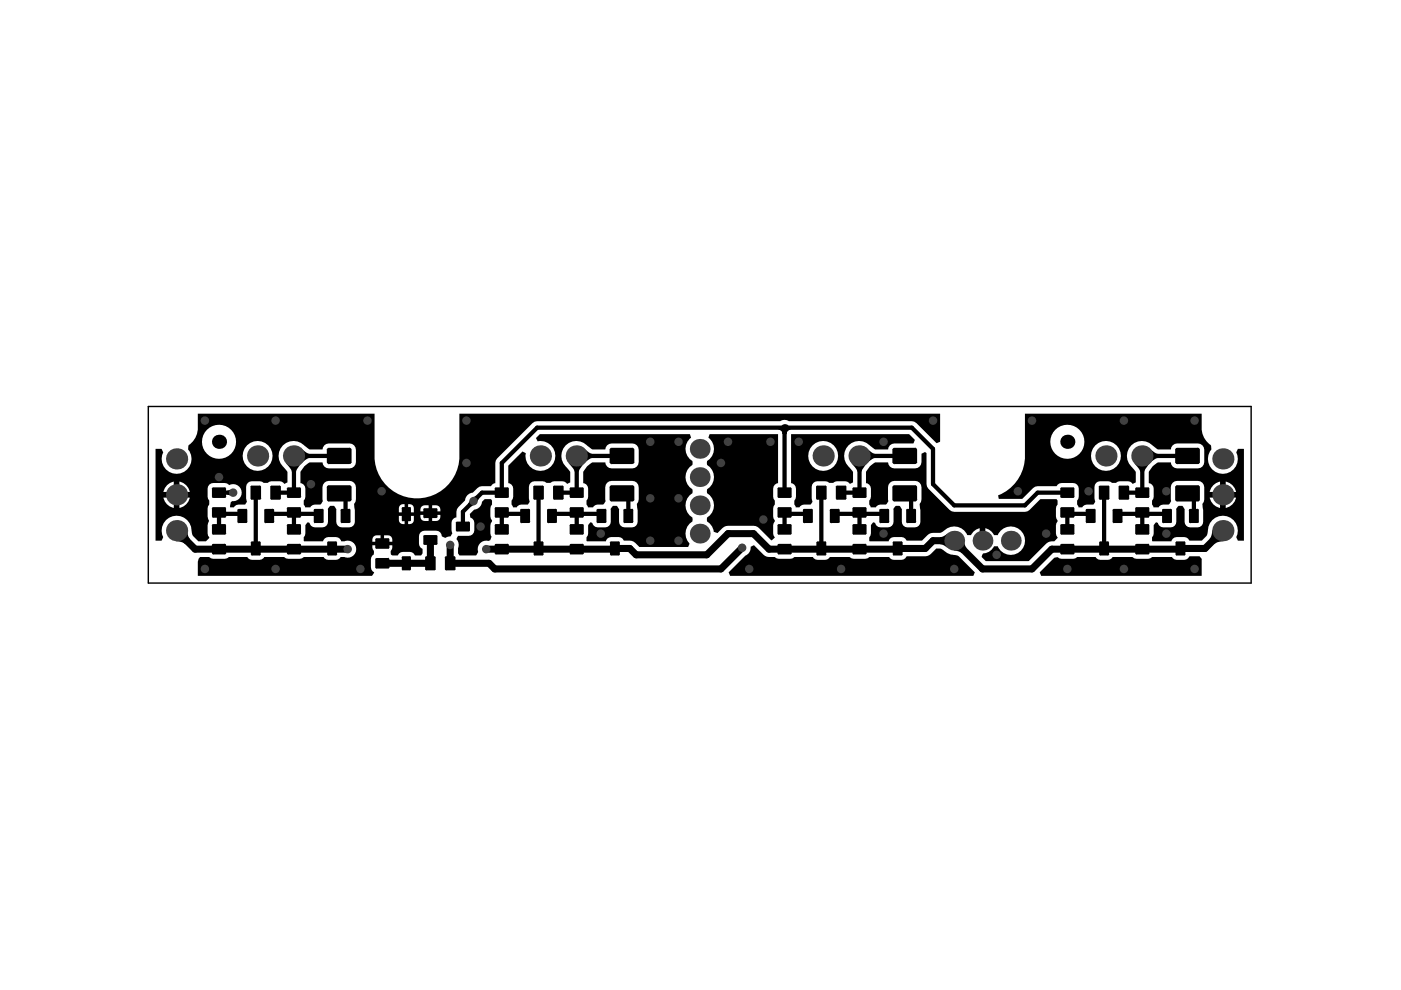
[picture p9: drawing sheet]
<svg xmlns="http://www.w3.org/2000/svg" width="297mm" height="210mm" viewBox="0 0 297 210" stroke-linecap="round" stroke-linejoin="round" font-family="sans-serif">
<g fill="#000">
<path d="M63.7 95l1.2 .9 .7 .3v.9a3.9 3.9 0 0 0-1.9 1.3zM123.7 95l1.1 .9 .7 .3v.9a3.9 3.9 0 0 0-1.8 1.3zM107.8 98.7l3-3 .7 .4a3.2 3.2 0 0 0 2.9 3.7 3.2 3.2 0 0 0 3.3-3.3 3.2 3.2 0 0 0-3.7-2.9l-.4-.7 .9-.8h31.8l.2 .7a2.98 2.98 0 0 0 .3 5v.8a3 3 0 0 0 0 5.1v.9a3 3 0 0 0 0 5.1v.9a3 3 0 0 0-.6 4.6l-.3 .8h-10.3a2.96 2.96 0 0 0-3.3-1.4 1.16 1.16 0 0 0-1.1-.7h-1.6a1.13 1.13 0 0 0-1.1 .9h-4.1l-.1-.1v-.8l.4-.8v-1.8l.5-.6 .4 .2a1.13 1.13 0 0 0 1.1 .9h1.6a1.18 1.18 0 0 0 1.2-1.2v-2.6l.5-.7h.7l.6 .7-.1 2.6a1.18 1.18 0 0 0 1.2 1.2h1.6a1.18 1.18 0 0 0 1.2-1.2v-2.4l-.2-1.3 .4-1v-2.6a1.36 1.36 0 0 0-1.3-1.3h-4.4a1.36 1.36 0 0 0-1.4 1.3l.1 3-.5 .7h-1.2l-.4 .1-.6 .5h-1l-.4-.6 .1-.9a3.4 3.4 0 0 0-.1-3.3l-.6-.4v-2.4l.8-1.1 1.1-.9h2.7a1.33 1.33 0 0 0 1.4 1.3h4.4a1.36 1.36 0 0 0 1.3-1.3v-2.6a1.36 1.36 0 0 0-1.3-1.4h-4.4a1.33 1.33 0 0 0-1.4 1.3h-2.7l-1.1-.8a3.2 3.2 0 0 0-4.6 0 3.2 3.2 0 0 0 .2 4.6l.8 1v2.2l-.7 .3-.1-.2a3.4 3.4 0 0 0-3.3-.1h-1a3.4 3.4 0 0 0-3.3 .1l-.4 .8v2.5l.2 .6-.4 .7h-1.4l-.4 .1-.6 .5h-.7l-.3-.6v-.9a3.4 3.4 0 0 0 0-3.3l-.7-.4zM165 91.1l1.3-.9 1.4 .9a.8 .8 0 0 0-.9 .9h-.9a.79 .79 0 0 0-.9-.9zM183.6 95l1.2 .9 .7 .3v.9a3.9 3.9 0 0 0-1.9 1.3zM184.4 98.9l1.1-.9h2.8a1.33 1.33 0 0 0 1.3 1.3h4.4a1.36 1.36 0 0 0 1.4-1.3v-1.8l.7-.4 .3 .3 .1 7.1 5.3 5.2 15.5 .1 1-.4 2.3-2.3h3.4l.2 .3v.9a3.4 3.4 0 0 0 0 3.3 3.8 3.8 0 0 0-.3 2.8l.3 1-.7 .7a1.98 1.98 0 0 0-1.7 .5l-3.7 3.7h-9.1l-.9-.9 .3-.8a2.61 2.61 0 0 0 2.3-1.5h.9a3 3 0 0 0 4.6 1.2 3 3 0 0 0 0-4.7 3 3 0 0 0-4.6 1.2h-.9a2.56 2.56 0 0 0-1.8-1.5v2.6h-1.2v-2.6a2.57 2.57 0 0 0-1.8 1.5h-.8a3.2 3.2 0 0 0-5.3-.7l-.6 .2a3.3 3.3 0 0 0-3.7 1.6h-3.3a1.17 1.17 0 0 0-1.1-.7h-1.6a1.13 1.13 0 0 0-1.1 .9h-4l-.1-.1v-.8l.4-.8v-1.8l.5-.6 .4 .2a1.13 1.13 0 0 0 1.1 .9h1.6a1.18 1.18 0 0 0 1.1-1.2v-2.6l.6-.7h.7l.5 .7v2.6a1.18 1.18 0 0 0 1.2 1.2h1.6a1.18 1.18 0 0 0 1.1-1.2v-2.4l-.1-1.3 .4-1v-2.6a1.36 1.36 0 0 0-1.4-1.3h-4.4a1.36 1.36 0 0 0-1.3 1.3v3l-.4 .7h-1.2l-.5 .1-.5 .5h-1.1l-.3-.6v-.9a3.4 3.4 0 0 0 0-3.3l-.7-.4v-2.4zM243.6 95l1.1 .9 .7 .3v.9a3.9 3.9 0 0 0-1.8 1.3zM37.3 114.8l2.4-2.4 .2 1.2 .4 .7-1.1 1-.7-.4zM48.2 104l.6-.2v1.3l-.6-.2zM60.6 98.2l3.4-.1-1.2 1.9h-.9a3.5 3.5 0 0 0-1.3-1.8zM99.5 106.2l1 .9-.7 .3-.6-.6zM100.3 105.4l.6-.3 .7 .6-.3 .6z"/>
<path d="M99.6 109l.9-.9a1.82 1.82 0 0 0 1.7-1.7l.6-.6h1.3l.2 .3v.9a3.4 3.4 0 0 0 0 3.3 3.8 3.8 0 0 0-.3 2.8l.2 .7-.3 .7-.3 .2a1.8 1.8 0 0 0-2.2 2.3l-.5 .8h-3.5l-.3-.5v-1.1a1.72 1.72 0 0 0-.3-1.9l.3-.7h2.3a1.18 1.18 0 0 0 1.2-1.2v-1.5a1.13 1.13 0 0 0-.9-1.2zM120.6 98.2l3.3-.1-1.2 1.9h-.9a3.5 3.5 0 0 0-1.2-1.8zM159.1 115.9l.7-.3 2.1 2a2.71 2.71 0 0 0 2.4 .5l.8 .4h2.5l.8-.4h3.9l.2 .3a3.2 3.2 0 0 0 3.3 0l.1-.3h4.2l.9 .4h2.4l.9-.4h4.2l.2 .3a3.2 3.2 0 0 0 3.2 0l.3-.5h4a3 3 0 0 0 2.3-1.6h.9l.5 .2a4.1 4.1 0 0 0 2.9 1.2l.5 .3 3.4 3.3-.3 .8h-51.6l-.3-.8 3.5-3.5a1.74 1.74 0 0 0 1.1-1.9zM150.4 92.1h14.6v10.3a1.16 1.16 0 0 0-1.1 1.2v1.7l.4 .8-.1 .9a3.4 3.4 0 0 0 .1 3.3 3.8 3.8 0 0 0-.4 2.8l.4 .9-.8 .6-2.6-2.6-.7-.5h-5.8a2.86 2.86 0 0 0-2.3 1.5l-.8-.2a2.85 2.85 0 0 0-1.4-2.2v-.9a3 3 0 0 0 0-5.1v-.9a3 3 0 0 0 0-5.1v-.8a2.98 2.98 0 0 0 .3-5zM180.5 98.2l3.4-.1-1.2 1.9h-.9a3.6 3.6 0 0 0-1.3-1.8zM199.3 113.9l.8-.2 .8-.6v3.1l-.8-.6-.8-.2zM202.2 116.7l2.2-2.2 .2 1.1 .4 .6-1.1 1.1-.7-.4zM240.5 98.2l3.3-.1-1.2 1.9h-.9a3.5 3.5 0 0 0-1.2-1.8zM220.4 121.3l3.1-3 .7-.2 .9 .4h2.4l.9-.4h3.9l.2 .3a3.2 3.2 0 0 0 3.2 0l.2-.3h4.2l.9 .4h2.4l.9-.4h4.2l.2 .3a3.2 3.2 0 0 0 3.2 0l.3-.5h2.1l.5 .6v3.6h-34.1zM257 112.4l2.4 2.4-1.2 .1-.7 .4-1.1-1 .4-.7z"/>
<path d="M167.7 92.1h25.1l1.2 1.2-.3 .7h-4.1a1.33 1.33 0 0 0-1.3 1.3h-2.8l-1-.8a3.2 3.2 0 0 0-4.6 0 3.2 3.2 0 0 0 .2 4.6l.8 1v2.2l-.7 .3-.2-.2a3.4 3.4 0 0 0-3.3-.1h-.9a3.4 3.4 0 0 0-3.4 .1l-.3 .8v2.5l.2 .6-.4 .7h-1.4l-.5 .1-.5 .5h-.8l-.3-.6 .1-.9a3.4 3.4 0 0 0-.1-3.3l-.7-.4zM171.4 96.7a3.2 3.2 0 0 0 6.3 0 3.2 3.2 0 0 0-6.3 0z"/>
<path d="M33 95.2h1.3l.3 .7a3.2 3.2 0 0 0 3.2 4.5 3.2 3.2 0 0 0 2.1-5.1l.1-.9a4.3 4.3 0 0 0 1.9-3.7v-3h37.5v9.6a9 9 0 0 0 9.3 8.4 9 9 0 0 0 8.7-9v-9h101.9v6l-.7 .3-4.3-4.3-1-.4h-26l-1-.3-.9 .3h-51.5l-1 .4-7.5 7.5-.4 1v4.2l-.7 .4-.2 .3-2.4 .1-1.4 1.2a1.82 1.82 0 0 0-1.7 1.7l-1.7 1.9-.1 1.7a1.14 1.14 0 0 0-1.1 1.2v1.5l.2 .6-.4 .7-1.1 .4-.7-.4a1.18 1.18 0 0 0-1.2-1.2l-2.9 .1-.7 .6a3.4 3.4 0 0 0 .3 2.9l.4 .3v.9l-.3 .5h-1.3l-.7-.7a2.57 2.57 0 0 0-3 .6l-1.2 .1-.2-.2-.1-.6 .3-.6 .1-.8h-4.3l.1 .8 .3 .6v.5l-.6 .6a3.6 3.6 0 0 0 .3 3l.3 .3-.4 .7h-37v-3l.2-.6 .3-.4h1.9l.9 .4h2.5l.8-.4h3.9l.6 .5a2.79 2.79 0 0 0 3-.5h4.2l.9 .4h2.4l.9-.4h4.2l.2 .3a3.2 3.2 0 0 0 3.2 0l.2-.3h.8a1.8 1.8 0 0 0 2.5-1.7 1.8 1.8 0 0 0-2.5-1.6h-.7l-.3-.6-.3-.2a3.4 3.4 0 0 0-2.9 .2l-.3 .6h-4l-.1-.9 .3-.8 .1-1.8 .5-.6 .3 .2 .3 .6 .4 .2a3.4 3.4 0 0 0 2.9-.2l.3-.9v-2.6l.5-.7h.8l.5 .7v2.6a1.18 1.18 0 0 0 1.2 1.2l2-.1 .6-.6 .1-2.9-.1-1.3 .4-1v-2.6a1.36 1.36 0 0 0-1.4-1.3h-4.4l-.9 .4-.4 .9v3l-.5 .7h-1.1l-.5 .1-.5 .5h-1.1l-.3-.6v-.9a3.4 3.4 0 0 0 0-3.3l-.7-.4v-2.4l.8-1.1 1.1-.9h2.8a1.33 1.33 0 0 0 1.3 1.3h4.4l1-.4 .4-.9v-2.6a1.36 1.36 0 0 0-1.4-1.4l-4.9 .1-.4 .3-.4 .9h-2.8l-1-.8a3.2 3.2 0 0 0-4.7 0 3.2 3.2 0 0 0 .3 4.6l.7 1v2.2l-.6 .3-.2-.2a3.4 3.4 0 0 0-3.3-.1l-.9 .1-.4-.3a3.6 3.6 0 0 0-3 .3l-.3 .8v2.5l.2 .6-.4 .7h-1.4l-.5 .1-.5 .5h-.8l.1-1.1 .5-.2a1.81 1.81 0 0 0 1.8-2.3 1.81 1.81 0 0 0-2.6-1.1l-.5-.4-.4-.1h-2.5a1.2 1.2 0 0 0-1.2 1.2v1.7l.4 .8-.1 .9a3.6 3.6 0 0 0 0 3.4 4 4 0 0 0 .1 3.5l-.7 .9h-1.6l-1.3-1.5a6 6 0 0 0-1.1-3 3.2 3.2 0 0 0-4.1-.4 3.2 3.2 0 0 0-1 4l-.3 .7h-1.3zM42.8 93.7a3.6 3.6 0 0 0 7.2 0 3.6 3.6 0 0 0-7.2 0zM51.4 96.7a3.2 3.2 0 0 0 6.4 0 3.2 3.2 0 0 0-6.4 0zM38 102.1v2.2h2.2a2.78 2.78 0 0 0-2.2-2.2zM35.4 102.9l-.4 .6-.4 .8h2.2v-2.2l-.8 .3zM38 105.5v2.2a2.78 2.78 0 0 0 2.2-2.2zM34.6 105.5a2.78 2.78 0 0 0 2.2 2.2v-2.2zM91.6 107.1v1.3h1.8a1 1 0 0 0-.9-1.3zM89.4 107.4l-.2 .3-.1 .7h1.8v-1.3h-.9zM86.5 106.9v1.7h1.2v-.8a.93 .93 0 0 0-1.2-.9zM84.8 107.1l-.2 .7v.8h1.2v-1.7l-.7 .1zM91.6 109.2v1.3h.9a.97 .97 0 0 0 .9-1.3zM89.1 109.2a1 1 0 0 0 .9 1.3h.9v-1.3zM86.5 109.4v1.7a.96 .96 0 0 0 1.2-.8v-.9zM84.6 109.4v.9a.93 .93 0 0 0 1.2 .8v-1.7zM81.4 113.5v1.4h1.8a1.04 1.04 0 0 0-.9-1.4zM79.2 113.8l-.2 .3-.1 .8h1.8v-1.4h-.9z"/>
<path d="M217.3 87.7h37.5a7.7 7.7 0 0 0 1 5.8l.9 .9 .1 .9a3.2 3.2 0 0 0 2.1 5.1 3.2 3.2 0 0 0 3.2-4.5l.4-.7h1.2v19.4h-1.2l-.4-.7a3.2 3.2 0 0 0-2.1-4.5 3.2 3.2 0 0 0-3.9 3.1l-.3 1.1-1 1h-2.6a1.17 1.17 0 0 0-1.1-.7h-1.6a1.13 1.13 0 0 0-1.1 .9h-4.1v-.1v-.8l.3-.8v-1.8l.5-.6 .4 .2a1.13 1.13 0 0 0 1.1 .9h1.6a1.18 1.18 0 0 0 1.2-1.2v-2.6l.5-.7h.8l.5 .7v2.6a1.18 1.18 0 0 0 1.1 1.2h1.6a1.18 1.18 0 0 0 1.2-1.2v-2.4l-.2-1.3 .4-1v-2.6a1.36 1.36 0 0 0-1.3-1.3h-4.4a1.36 1.36 0 0 0-1.4 1.3l.1 3-.5 .7h-1.2l-.4 .1-.6 .5h-1l-.3-.6v-.9a3.4 3.4 0 0 0 0-3.3l-.7-.4v-2.4l.8-1.1 1.1-.9h2.7a1.33 1.33 0 0 0 1.4 1.3h4.4a1.36 1.36 0 0 0 1.3-1.3v-2.6a1.36 1.36 0 0 0-1.3-1.4h-4.4a1.33 1.33 0 0 0-1.4 1.3h-2.7l-1.1-.8a3.2 3.2 0 0 0-4.6 0 3.2 3.2 0 0 0 .2 4.6l.8 1v2.2l-.7 .3-.1-.2a3.4 3.4 0 0 0-3.3-.1h-1a3.4 3.4 0 0 0-3.3 .1l-.4 .8v2.5l.2 .6-.4 .7h-1.3l-.5 .1-.5 .5h-.8l-.3-.6v-.9a3.4 3.4 0 0 0 0-3.3l-.9-.4h-2.4l-.5 .1-.6 .6-4.5 .1-2.8 2.6h-4.9l-.2-.8a8.9 8.9 0 0 0 5.7-8.3zM222.7 93.7a3.6 3.6 0 0 0 7.2 0 3.6 3.6 0 0 0-7.2 0zM231.3 96.7a3.2 3.2 0 0 0 6.4 0 3.2 3.2 0 0 0-6.4 0zM259.9 102.1v2.2h2.2a2.78 2.78 0 0 0-2.2-2.2zM257.2 102.9l-.4 .6-.3 .8h2.2v-2.2l-.9 .3zM259.9 105.5v2.2a2.78 2.78 0 0 0 2.2-2.2zM256.5 105.5a2.78 2.78 0 0 0 2.2 2.2v-2.2z"/>
<circle cx="166.3" cy="90.7" r=".75"/>
<circle cx="54.2" cy="116.4" r=".45"/>
<circle cx="62.3" cy="104.5" r=".45"/>
<circle cx="114.2" cy="104.5" r=".45"/>
<circle cx="122.3" cy="104.5" r=".45"/>
<circle cx="182.2" cy="104.5" r=".45"/>
<circle cx="242.2" cy="104.5" r=".45"/>
</g>
<g fill="none" stroke="#000" stroke-width=".9">
<path d="M71.9 96.7h-9.7l.1 7.8h-3.9M131.9 96.7h-9.7l.1 7.8h-3.9M166.3 90.7v13.8M191.8 96.7h-9.7l.1 7.8h-3.9M251.8 96.7h-9.7l.1 7.8h-3.9M46.4 108.6v3.6M46.4 108.9h5v.5M46.4 104.5h3M54.2 104.5v11.9M57.1 109.4v-.5h10.5v.5M62.3 108.6v3.6M71.9 104.6h1.4v4.8"/>
<path d="M106.4 108.6v3.6M106.4 108.9h4.9v.5M114.2 104.5v11.9M117 109.4v-.5h10.5v.5M122.3 108.6v3.6M130.4 116.3v.1M131.9 104.6h1.3v4.8M166.3 108.6v3.6M166.3 108.9h5v.5M174.1 104.5v11.9M177 109.4v-.5h10.5v.5M182.2 108.6v3.6"/>
<path d="M190.3 116.3v.1M191.8 104.6h1.4v4.8M226.3 104.5h-6.3l-2.7 2.7h-15l-4.5-4.5v-7.5l-4.5-4.5h-79.4l-7.5 7.5v6.3h-4.2l-4.1 4v3.1M226.3 108.6v3.6M226.3 108.9h4.9v.5M234.1 104.5v11.9M236.9 109.4v-.5h10.5v.5M242.2 108.6v3.6M250.3 116.3v.1M251.8 104.6h1.3v4.8"/>
</g>
<path d="M37.4 112.5l4 3.9h32.3M70.4 116.4v-.1l.2 .1M91.3 114.5v4.9h-10.2M95.4 115.5v3.9h8.3l1.2 1.2h48l4.5-4.5M103.1 116.4h27.3M130.4 116.3h3.1l1.4 1.3h15l4.5-4.5h5.3l3.3 3.3h27.3M190.3 116.3h5.9l1.6-1.7h4.5l6 6h10.5l4.2-4.2h27.3M259.3 112.5l-3.8 3.8h-5.2" fill="none" stroke="#000" stroke-width="1.5"/>
<g fill="#404040">
<circle cx="65.9" cy="102.7" r=".9"/>
<circle cx="127.4" cy="113.1" r=".9"/>
<circle cx="161.8" cy="110.1" r=".9"/>
<circle cx="187.3" cy="113.1" r=".9"/>
<circle cx="247.3" cy="113.1" r=".9"/>
<circle cx="211.3" cy="117.6" r=".9"/>
<circle cx="221.8" cy="113.1" r=".9"/>
<circle cx="230.8" cy="104.2" r=".9"/>
<circle cx="247.3" cy="104.2" r=".9"/>
<circle cx="215.8" cy="104.2" r=".9"/>
<circle cx="197.8" cy="89.2" r=".9"/>
<circle cx="187.3" cy="93.7" r=".9"/>
<circle cx="169.3" cy="93.7" r=".9"/>
<circle cx="163.3" cy="93.7" r=".9"/>
<circle cx="152.9" cy="98.2" r=".9"/>
<circle cx="154.4" cy="93.7" r=".9"/>
<circle cx="143.9" cy="93.7" r=".9"/>
<circle cx="137.9" cy="93.7" r=".9"/>
<circle cx="143.9" cy="105.7" r=".9"/>
<circle cx="143.9" cy="114.6" r=".9"/>
<circle cx="137.9" cy="114.6" r=".9"/>
<circle cx="137.9" cy="105.7" r=".9"/>
<circle cx="76.4" cy="120.6" r=".9"/>
<circle cx="101.9" cy="111.6" r=".9"/>
<circle cx="46.4" cy="101.2" r=".9"/>
<circle cx="98.9" cy="98.2" r=".9"/>
<circle cx="80.9" cy="104.2" r=".9"/>
<circle cx="43.4" cy="120.6" r=".9"/>
<circle cx="43.4" cy="89.2" r=".9"/>
<circle cx="58.4" cy="89.2" r=".9"/>
<circle cx="58.4" cy="120.6" r=".9"/>
<circle cx="77.9" cy="89.2" r=".9"/>
<circle cx="98.9" cy="89.2" r=".9"/>
<circle cx="158.8" cy="120.6" r=".9"/>
<circle cx="202.3" cy="120.6" r=".9"/>
<circle cx="178.3" cy="120.6" r=".9"/>
<circle cx="238.3" cy="120.6" r=".9"/>
<circle cx="238.3" cy="89.2" r=".9"/>
<circle cx="226.3" cy="120.6" r=".9"/>
<circle cx="218.8" cy="89.2" r=".9"/>
<circle cx="253.3" cy="120.6" r=".9"/>
<circle cx="253.3" cy="89.2" r=".9"/>
<circle cx="73.7" cy="116.4" r=".9"/>
<circle cx="103.1" cy="116.4" r=".9"/>
<circle cx="157.4" cy="116.1" r=".9"/>
<circle cx="95.4" cy="115.5" r=".9"/>
<circle cx="100.4" cy="106.3" r=".9"/>
<circle cx="49.4" cy="104.5" r=".9"/>
<circle cx="37.4" cy="104.9" r="2.25"/>
<circle cx="37.4" cy="97.3" r="2.25"/>
<circle cx="62.2" cy="96.7" r="2.25"/>
<circle cx="148.4" cy="95.2" r="2.1"/>
<circle cx="148.4" cy="101.2" r="2.1"/>
<circle cx="148.4" cy="107.2" r="2.1"/>
<circle cx="202.3" cy="114.6" r="2.1"/>
<circle cx="208.3" cy="114.6" r="2.1"/>
<circle cx="214.3" cy="114.6" r="2.1"/>
<circle cx="37.4" cy="112.5" r="2.25"/>
<circle cx="148.4" cy="113.1" r="2.1"/>
<circle cx="259.3" cy="104.9" r="2.25"/>
<circle cx="54.6" cy="96.7" r="2.25"/>
<circle cx="114.6" cy="96.7" r="2.25"/>
<circle cx="122.2" cy="96.7" r="2.25"/>
<circle cx="182.1" cy="96.7" r="2.25"/>
<circle cx="174.5" cy="96.7" r="2.25"/>
<circle cx="234.5" cy="96.7" r="2.25"/>
<circle cx="242.1" cy="96.7" r="2.25"/>
<circle cx="259.3" cy="97.3" r="2.25"/>
<circle cx="259.3" cy="112.5" r="2.25"/>
</g>
<g fill="#000">
<path d="M69.3 95.4l.4-.5h4.4l.4 .5v2.6l-.4 .4h-4.4l-.4-.4z" fill-rule="evenodd"/>
<path d="M129.2 95.4l.5-.5h4.4l.4 .5v2.6l-.4 .4h-4.4l-.5-.4z" fill-rule="evenodd"/>
<path d="M189.2 95.4l.4-.5h4.4l.4 .5v2.6l-.4 .4h-4.4l-.4-.4z" fill-rule="evenodd"/>
<path d="M249.2 95.4l.4-.5h4.4l.4 .5v2.6l-.4 .4h-4.4l-.4-.4z" fill-rule="evenodd"/>
<path d="M44.9 115.6l.3-.3h2.5l.2 .3v1.7l-.2 .3h-2.5l-.3-.3z" fill-rule="evenodd"/>
<path d="M44.9 111.4l.3-.3h2.5l.2 .3v1.7l-.2 .3h-2.5l-.3-.3z" fill-rule="evenodd"/>
<path d="M44.9 103.6l.3-.3h2.5l.2 .3v1.7l-.2 .3h-2.5l-.3-.3z" fill-rule="evenodd"/>
<path d="M44.9 107.8l.3-.3h2.5l.2 .3v1.7l-.2 .3h-2.5l-.3-.3z" fill-rule="evenodd"/>
<path d="M50.6 107.9h1.6l.2 .3v2.4l-.2 .3h-1.6l-.3-.3v-2.4z" fill-rule="evenodd"/>
<path d="M53.1 103.2l.3-.2h1.7l.3 .2v2.5l-.3 .3h-1.7l-.3-.3z" fill-rule="evenodd"/>
<path d="M53.4 114.8h1.6l.3 .3v2.4l-.3 .3h-1.6l-.2-.3v-2.4z" fill-rule="evenodd"/>
<path d="M56 108.2l.3-.3h1.6l.2 .3v2.4l-.2 .3h-1.6l-.3-.3z" fill-rule="evenodd"/>
<path d="M57.3 103.2l.3-.2h1.7l.3 .2v2.5l-.3 .3h-1.7l-.3-.3z" fill-rule="evenodd"/>
<path d="M60.8 103.6l.3-.3h2.4l.3 .3v1.7l-.3 .3h-2.4l-.3-.3z" fill-rule="evenodd"/>
<path d="M60.8 107.8l.3-.3h2.4l.3 .3v1.7l-.3 .3h-2.4l-.3-.3z" fill-rule="evenodd"/>
<path d="M60.8 115.6l.3-.3h2.4l.3 .3v1.7l-.3 .3h-2.4l-.3-.3z" fill-rule="evenodd"/>
<path d="M60.8 111.4l.3-.3h2.4l.3 .3v1.7l-.3 .3h-2.4l-.3-.3z" fill-rule="evenodd"/>
<path d="M66.5 108.2l.3-.3h1.6l.2 .3v2.4l-.2 .3h-1.6l-.3-.3z" fill-rule="evenodd"/>
<path d="M69.6 114.8h1.6l.3 .3v2.4l-.3 .3h-1.6l-.2-.3v-2.4z" fill-rule="evenodd"/>
<path d="M72.5 107.9h1.6l.2 .3v2.4l-.2 .3h-1.6l-.3-.3v-2.4z" fill-rule="evenodd"/>
<path d="M69.3 103.3l.4-.4h4.4l.4 .4v2.6l-.4 .4h-4.4l-.4-.4z" fill-rule="evenodd"/>
<path d="M79.6 114.4l.2-.3h2.5l.3 .3v1.7l-.3 .3h-2.5l-.2-.3z" fill-rule="evenodd"/>
<path d="M85.2 118.2l.2-.3h1.5l.2 .3v2.5l-.2 .2h-1.5l-.2-.2z" fill-rule="evenodd"/>
<path d="M85.2 107.8l.2-.3h1.5l.2 .3v2.5l-.2 .2h-1.5l-.2-.2z" fill-rule="evenodd"/>
<path d="M89.8 113.7l.2-.3h2.5l.3 .3v1.6l-.3 .2h-2.5l-.2-.2z" fill-rule="evenodd"/>
<path d="M89.8 108l.2-.3h2.5l.3 .3v1.6l-.3 .2h-2.5l-.2-.2z" fill-rule="evenodd"/>
<path d="M96.9 110.6h2.5l.2 .3v1.5l-.2 .3h-2.5l-.3-.3v-1.5z" fill-rule="evenodd"/>
<path d="M104.9 115.6l.3-.3h2.4l.3 .3v1.7l-.3 .3h-2.4l-.3-.3z" fill-rule="evenodd"/>
<path d="M104.9 111.4l.3-.3h2.4l.3 .3v1.7l-.3 .3h-2.4l-.3-.3z" fill-rule="evenodd"/>
<path d="M104.9 103.6l.3-.3h2.4l.3 .3v1.7l-.3 .3h-2.4l-.3-.3z" fill-rule="evenodd"/>
<path d="M104.9 107.8l.3-.3h2.4l.3 .3v1.7l-.3 .3h-2.4l-.3-.3z" fill-rule="evenodd"/>
<path d="M110.5 107.9h1.6l.3 .3v2.4l-.3 .3h-1.6l-.2-.3v-2.4z" fill-rule="evenodd"/>
<path d="M113.1 103.2l.2-.2h1.7l.3 .2v2.5l-.3 .3h-1.7l-.2-.3z" fill-rule="evenodd"/>
<path d="M113.1 115.1l.3-.3h1.6l.2 .3v2.4l-.2 .3h-1.6l-.3-.3z" fill-rule="evenodd"/>
<path d="M116 108.2l.2-.3h1.6l.3 .3v2.4l-.3 .3h-1.6l-.2-.3z" fill-rule="evenodd"/>
<path d="M117.3 103.2l.2-.2h1.7l.3 .2v2.5l-.3 .3h-1.7l-.2-.3z" fill-rule="evenodd"/>
<path d="M120.8 103.6l.3-.3h2.4l.3 .3v1.7l-.3 .3h-2.4l-.3-.3z" fill-rule="evenodd"/>
<path d="M120.8 107.8l.3-.3h2.4l.3 .3v1.7l-.3 .3h-2.4l-.3-.3z" fill-rule="evenodd"/>
<path d="M120.8 115.6l.3-.3h2.4l.3 .3v1.7l-.3 .3h-2.4l-.3-.3z" fill-rule="evenodd"/>
<path d="M120.8 111.4l.3-.3h2.4l.3 .3v1.7l-.3 .3h-2.4l-.3-.3z" fill-rule="evenodd"/>
<path d="M126.7 107.9h1.6l.3 .3v2.4l-.3 .3h-1.6l-.2-.3v-2.4z" fill-rule="evenodd"/>
<path d="M129.6 114.8h1.6l.2 .3v2.4l-.2 .3h-1.6l-.3-.3v-2.4z" fill-rule="evenodd"/>
<path d="M132.2 108.2l.2-.3h1.6l.3 .3v2.4l-.3 .3h-1.6l-.2-.3z" fill-rule="evenodd"/>
<path d="M129.2 103.3l.5-.4h4.4l.4 .4v2.6l-.4 .4h-4.4l-.5-.4z" fill-rule="evenodd"/>
<path d="M164.8 115.6l.3-.3h2.5l.2 .3v1.7l-.2 .3h-2.5l-.3-.3z" fill-rule="evenodd"/>
<path d="M164.8 111.4l.3-.3h2.5l.2 .3v1.7l-.2 .3h-2.5l-.3-.3z" fill-rule="evenodd"/>
<path d="M164.8 103.6l.3-.3h2.5l.2 .3v1.7l-.2 .3h-2.5l-.3-.3z" fill-rule="evenodd"/>
<path d="M164.8 107.8l.3-.3h2.5l.2 .3v1.7l-.2 .3h-2.5l-.3-.3z" fill-rule="evenodd"/>
<path d="M170.2 108.2l.3-.3h1.6l.2 .3v2.4l-.2 .3h-1.6l-.3-.3z" fill-rule="evenodd"/>
<path d="M173 103.2l.3-.2h1.7l.3 .2v2.5l-.3 .3h-1.7l-.3-.3z" fill-rule="evenodd"/>
<path d="M173.1 115.1l.3-.3h1.5l.3 .3v2.4l-.3 .3h-1.5l-.3-.3z" fill-rule="evenodd"/>
<path d="M175.9 108.2l.3-.3h1.6l.2 .3v2.4l-.2 .3h-1.6l-.3-.3z" fill-rule="evenodd"/>
<path d="M177.2 103.2l.3-.2h1.7l.3 .2v2.5l-.3 .3h-1.7l-.3-.3z" fill-rule="evenodd"/>
<path d="M180.7 103.6l.3-.3h2.4l.3 .3v1.7l-.3 .3h-2.4l-.3-.3z" fill-rule="evenodd"/>
<path d="M180.7 107.8l.3-.3h2.4l.3 .3v1.7l-.3 .3h-2.4l-.3-.3z" fill-rule="evenodd"/>
<path d="M180.7 115.6l.3-.3h2.4l.3 .3v1.7l-.3 .3h-2.4l-.3-.3z" fill-rule="evenodd"/>
<path d="M180.7 111.4l.3-.3h2.4l.3 .3v1.7l-.3 .3h-2.4l-.3-.3z" fill-rule="evenodd"/>
<path d="M186.7 107.9h1.6l.2 .3v2.4l-.2 .3h-1.6l-.3-.3v-2.4z" fill-rule="evenodd"/>
<path d="M189.3 115.1l.2-.3h1.6l.3 .3v2.4l-.3 .3h-1.6l-.2-.3z" fill-rule="evenodd"/>
<path d="M192.1 108.2l.3-.3h1.6l.2 .3v2.4l-.2 .3h-1.6l-.3-.3z" fill-rule="evenodd"/>
<path d="M189.2 103.3l.4-.4h4.4l.4 .4v2.6l-.4 .4h-4.4l-.4-.4z" fill-rule="evenodd"/>
<path d="M224.8 115.6l.3-.3h2.4l.3 .3v1.7l-.3 .3h-2.4l-.3-.3z" fill-rule="evenodd"/>
<path d="M224.8 111.4l.3-.3h2.4l.3 .3v1.7l-.3 .3h-2.4l-.3-.3z" fill-rule="evenodd"/>
<path d="M224.8 103.6l.3-.3h2.4l.3 .3v1.7l-.3 .3h-2.4l-.3-.3z" fill-rule="evenodd"/>
<path d="M224.8 107.8l.3-.3h2.4l.3 .3v1.7l-.3 .3h-2.4l-.3-.3z" fill-rule="evenodd"/>
<path d="M230.2 108.2l.3-.3h1.5l.3 .3v2.4l-.3 .3h-1.5l-.3-.3z" fill-rule="evenodd"/>
<path d="M233 103.2l.2-.2h1.7l.3 .2v2.5l-.3 .3h-1.7l-.2-.3z" fill-rule="evenodd"/>
<path d="M233 115.1l.3-.3h1.6l.2 .3v2.4l-.2 .3h-1.6l-.3-.3z" fill-rule="evenodd"/>
<path d="M236.2 107.9h1.5l.3 .3v2.4l-.3 .3h-1.5l-.3-.3v-2.4z" fill-rule="evenodd"/>
<path d="M237.2 103.2l.2-.2h1.7l.3 .2v2.5l-.3 .3h-1.7l-.2-.3z" fill-rule="evenodd"/>
<path d="M240.7 103.6l.3-.3h2.4l.3 .3v1.7l-.3 .3h-2.4l-.3-.3z" fill-rule="evenodd"/>
<path d="M240.7 107.8l.3-.3h2.4l.3 .3v1.7l-.3 .3h-2.4l-.3-.3z" fill-rule="evenodd"/>
<path d="M240.7 115.6l.3-.3h2.4l.3 .3v1.7l-.3 .3h-2.4l-.3-.3z" fill-rule="evenodd"/>
<path d="M240.7 111.4l.3-.3h2.4l.3 .3v1.7l-.3 .3h-2.4l-.3-.3z" fill-rule="evenodd"/>
<path d="M246.4 108.2l.2-.3h1.6l.3 .3v2.4l-.3 .3h-1.6l-.2-.3z" fill-rule="evenodd"/>
<path d="M249.2 115.1l.3-.3h1.6l.2 .3v2.4l-.2 .3h-1.6l-.3-.3z" fill-rule="evenodd"/>
<path d="M252.1 108.2l.2-.3h1.6l.3 .3v2.4l-.3 .3h-1.6l-.2-.3z" fill-rule="evenodd"/>
<path d="M249.2 103.3l.4-.4h4.4l.4 .4v2.6l-.4 .4h-4.4l-.4-.4z" fill-rule="evenodd"/>
<path d="M79.6 118.6l.2-.3h2.5l.3 .3v1.7l-.3 .3h-2.5l-.2-.3z" fill-rule="evenodd"/>
<path d="M90.1 118.2l.3-.3h1.7l.3 .3v2.4l-.3 .3h-1.7l-.3-.3z" fill-rule="evenodd"/>
<path d="M94.3 118.2l.3-.3h1.7l.3 .3v2.4l-.3 .3h-1.7l-.3-.3z" fill-rule="evenodd"/>
</g>
<g fill="#000">
<path d="M69.3 95.4h.4zM69.4 95.2l.3-.3v.5h-.4z"/>
<path d="M69.7 98v.4zM69.3 98h.4v.4l-.2-.1z"/>
<path d="M74.1 98h.4zM74.1 98h.4l-.2 .3-.2 .1z"/>
<path d="M74.1 94.9v.5zM74.1 94.9l.2 .1 .2 .4h-.4z"/>
<path d="M129.2 95.4h.5zM129.3 95.2l.4-.3v.5h-.5z"/>
<path d="M129.7 98v.4zM129.2 98h.5v.4l-.2-.1z"/>
<path d="M134.1 98h.4zM134.1 98h.4l-.2 .3-.2 .1z"/>
<path d="M134.1 94.9v.5zM134.1 94.9l.2 .1 .2 .4h-.4z"/>
<path d="M189.2 95.4h.4zM189.3 95.2l.3-.3v.5h-.4z"/>
<path d="M189.6 98v.4zM189.2 98h.4v.4l-.2-.1z"/>
<path d="M194 98h.4zM194 98h.4l-.2 .3-.2 .1z"/>
<path d="M194 94.9v.5zM194 94.9l.2 .1 .2 .4h-.4z"/>
<path d="M249.2 95.4h.4zM249.2 95.2l.4-.3v.5h-.4z"/>
<path d="M249.6 98v.4zM249.2 98h.4v.4l-.4-.2z"/>
<path d="M254 98h.4zM254 98h.4l-.2 .3-.2 .1z"/>
<path d="M254 94.9v.5zM254 94.9l.2 .1 .2 .4h-.4z"/>
<path d="M44.9 115.6h.3zM45 115.5l.2-.2v.3h-.3z"/>
<path d="M45.2 117.3v.3zM44.9 117.3h.3v.3z"/>
<path d="M44.9 111.4h.3zM45 111.3l.2-.2v.3h-.3z"/>
<path d="M45.2 113.1v.3zM44.9 113.1h.3v.3z"/>
<path d="M44.9 103.6h.3zM45 103.5l.2-.2v.3h-.3z"/>
<path d="M45.2 105.3v.3zM44.9 105.3h.3v.3z"/>
<path d="M44.9 107.8h.3zM45 107.7l.2-.2v.3h-.3z"/>
<path d="M45.2 109.5v.3zM44.9 109.5h.3v.3z"/>
<path d="M47.7 117.3h.2zM47.7 117.3h.2l-.2 .3z"/>
<path d="M47.7 115.3v.3zM47.7 115.3l.2 .3h-.2z"/>
<path d="M47.7 113.1h.2zM47.7 113.1h.2l-.2 .3z"/>
<path d="M47.7 111.1v.3zM47.7 111.1l.2 .3h-.2z"/>
<path d="M47.7 105.3h.2zM47.7 105.3h.2l-.2 .3z"/>
<path d="M47.7 103.3v.3zM47.7 103.3l.2 .3h-.2z"/>
<path d="M47.7 109.5h.2zM47.7 109.5h.2l-.2 .3z"/>
<path d="M47.7 107.5v.3zM47.7 107.5l.2 .3h-.2z"/>
<path d="M50.3 108.2h.3zM50.4 108l.2-.1v.3h-.3z"/>
<path d="M50.6 110.6v.3zM50.3 110.6h.3v.3z"/>
<path d="M52.2 110.6h.2zM52.2 110.6h.2l-.2 .3z"/>
<path d="M52.2 107.9v.3zM52.2 107.9l.2 .3h-.2z"/>
<path d="M53.4 105.7v.3zM53.1 105.7h.3v.3z"/>
<path d="M53.1 103.2h.3zM53.1 103.1l.3-.1v.2h-.3z"/>
<path d="M53.2 115.1h.2zM53.2 114.9l.2-.1v.3h-.2z"/>
<path d="M53.4 117.5v.3zM53.2 117.5h.2v.3z"/>
<path d="M55 117.5h.3zM55 117.5h.3l-.3 .3z"/>
<path d="M55 114.8v.3zM55 114.8l.3 .3h-.3z"/>
<path d="M55.1 105.7h.3zM55.1 105.7h.3l-.3 .3z"/>
<path d="M55.1 103v.2zM55.1 103l.3 .2h-.3z"/>
<path d="M56 108.2h.3zM56.1 108l.2-.1v.3h-.3z"/>
<path d="M56.3 110.6v.3zM56 110.6h.3v.3z"/>
<path d="M57.6 105.7v.3zM57.3 105.7h.3v.3z"/>
<path d="M57.3 103.2h.3zM57.3 103.1l.3-.1v.2h-.3z"/>
<path d="M57.9 110.6h.2zM57.9 110.6h.2l-.2 .3z"/>
<path d="M57.9 107.9v.3zM57.9 107.9l.2 .3h-.2z"/>
<path d="M59.3 105.7h.3zM59.3 105.7h.3l-.3 .3z"/>
<path d="M59.3 103v.2zM59.3 103l.3 .2h-.3z"/>
<path d="M60.8 115.6h.3zM60.9 115.5l.2-.2v.3h-.3z"/>
<path d="M61.1 117.3v.3zM60.8 117.3h.3v.3z"/>
<path d="M60.8 111.4h.3zM60.9 111.3l.2-.2v.3h-.3z"/>
<path d="M61.1 113.1v.3zM60.8 113.1h.3v.3z"/>
<path d="M60.8 103.6h.3zM60.9 103.5l.2-.2v.3h-.3z"/>
<path d="M61.1 105.3v.3zM60.8 105.3h.3v.3z"/>
<path d="M60.8 107.8h.3zM60.9 107.7l.2-.2v.3h-.3z"/>
<path d="M61.1 109.5v.3zM60.8 109.5h.3v.3z"/>
<path d="M63.5 117.3h.3zM63.5 117.3h.3l-.3 .3z"/>
<path d="M63.5 115.3v.3zM63.5 115.3l.3 .3h-.3z"/>
<path d="M63.5 113.1h.3zM63.5 113.1h.3l-.3 .3z"/>
<path d="M63.5 111.1v.3zM63.5 111.1l.3 .3h-.3z"/>
<path d="M63.5 105.3h.3zM63.5 105.3h.3l-.3 .3z"/>
<path d="M63.5 103.3v.3zM63.5 103.3l.3 .3h-.3z"/>
<path d="M63.5 109.5h.3zM63.5 109.5h.3l-.3 .3z"/>
<path d="M63.5 107.5v.3zM63.5 107.5l.3 .3h-.3z"/>
<path d="M66.5 108.2h.3zM66.6 108l.2-.1v.3h-.3z"/>
<path d="M66.8 110.6v.3zM66.5 110.6h.3v.3z"/>
<path d="M68.4 110.6h.2zM68.4 110.6h.2l-.2 .3z"/>
<path d="M68.4 107.9v.3zM68.4 107.9l.2 .3h-.2z"/>
<path d="M69.4 115.1h.2zM69.4 114.9l.2-.1v.3h-.2z"/>
<path d="M69.6 117.5v.3zM69.4 117.5h.2v.3z"/>
<path d="M69.3 103.3h.4zM69.4 103.1l.3-.2v.4h-.4z"/>
<path d="M69.7 105.9v.4zM69.3 105.9h.4v.4h-.2z"/>
<path d="M71.2 117.5h.3zM71.2 117.5h.3l-.3 .3z"/>
<path d="M71.2 114.8v.3zM71.2 114.8l.3 .3h-.3z"/>
<path d="M72.2 108.2h.3zM72.3 108l.2-.1v.3h-.3z"/>
<path d="M72.5 110.6v.3zM72.2 110.6h.3v.3z"/>
<path d="M74.1 110.6h.2zM74.1 110.6h.2l-.2 .3z"/>
<path d="M74.1 107.9v.3zM74.1 107.9l.2 .3h-.2z"/>
<path d="M74.1 105.9h.4zM74.1 105.9h.4v.2l-.4 .2z"/>
<path d="M74.1 102.9v.4zM74.1 102.9l.4 .2v.2h-.4z"/>
<path d="M79.6 114.4h.2zM79.6 114.3l.2-.2v.3h-.2z"/>
<path d="M79.8 116.1v.3zM79.6 116.1h.2v.3z"/>
<path d="M79.6 118.6h.2zM79.6 118.4l.2-.1v.3h-.2z"/>
<path d="M82.3 116.1h.3zM82.3 116.1h.3l-.3 .3z"/>
<path d="M82.3 114.1v.3zM82.3 114.1l.3 .3h-.3z"/>
<path d="M82.3 118.3v.3zM82.3 118.3l.3 .3h-.3z"/>
<path d="M85.2 118.2h.2zM85.3 118l.1-.1v.3h-.2z"/>
<path d="M85.2 107.8h.2zM85.3 107.6l.1-.1v.3h-.2z"/>
<path d="M85.4 110.3v.2zM85.2 110.3h.2v.2z"/>
<path d="M86.9 117.9v.3zM86.9 117.9l.2 .3h-.2z"/>
<path d="M86.9 110.3h.2zM86.9 110.3h.2l-.2 .2z"/>
<path d="M86.9 107.5v.3zM86.9 107.5l.2 .3h-.2z"/>
<path d="M90 115.3v.2zM89.8 115.3h.2v.2z"/>
<path d="M89.8 113.7h.2zM89.8 113.6l.2-.2v.3h-.2z"/>
<path d="M90 109.6v.2zM89.8 109.6h.2v.2z"/>
<path d="M89.8 108h.2zM89.8 107.9l.2-.2v.3h-.2z"/>
<path d="M90.1 118.2h.3zM90.2 118.1l.2-.2v.3h-.3z"/>
<path d="M92.1 117.9v.3zM92.1 117.9l.3 .3h-.3z"/>
<path d="M92.5 115.3h.3zM92.5 115.3h.3l-.3 .2z"/>
<path d="M92.5 113.4v.3zM92.5 113.4l.3 .3h-.3z"/>
<path d="M92.5 109.6h.3zM92.5 109.6h.3l-.3 .2z"/>
<path d="M92.5 107.7v.3zM92.5 107.7l.3 .3h-.3z"/>
<path d="M94.3 118.2h.3zM94.4 118.1l.2-.2v.3h-.3z"/>
<path d="M96.3 117.9v.3zM96.3 117.9l.3 .3h-.3z"/>
<path d="M96.9 112.4v.3zM96.6 112.4h.3v.3z"/>
<path d="M96.6 110.9h.3zM96.7 110.7l.2-.1v.3h-.3z"/>
<path d="M99.4 112.4h.2zM99.4 112.4h.2l-.2 .3z"/>
<path d="M99.4 110.6v.3zM99.4 110.6l.2 .3h-.2z"/>
<path d="M104.9 115.6h.3zM104.9 115.5l.3-.2v.3h-.3z"/>
<path d="M105.2 117.3v.3zM104.9 117.3h.3v.3z"/>
<path d="M104.9 111.4h.3zM104.9 111.3l.3-.2v.3h-.3z"/>
<path d="M105.2 113.1v.3zM104.9 113.1h.3v.3z"/>
<path d="M104.9 103.6h.3zM104.9 103.5l.3-.2v.3h-.3z"/>
<path d="M105.2 105.3v.3zM104.9 105.3h.3v.3z"/>
<path d="M104.9 107.8h.3zM104.9 107.7l.3-.2v.3h-.3z"/>
<path d="M105.2 109.5v.3zM104.9 109.5h.3v.3z"/>
<path d="M107.6 117.3h.3zM107.6 117.3h.3l-.3 .3z"/>
<path d="M107.6 115.3v.3zM107.6 115.3l.3 .3h-.3z"/>
<path d="M107.6 113.1h.3zM107.6 113.1h.3l-.3 .3z"/>
<path d="M107.6 111.1v.3zM107.6 111.1l.3 .3h-.3z"/>
<path d="M107.6 105.3h.3zM107.6 105.3h.3l-.3 .3z"/>
<path d="M107.6 103.3v.3zM107.6 103.3l.3 .3h-.3z"/>
<path d="M107.6 109.5h.3zM107.6 109.5h.3l-.3 .3z"/>
<path d="M107.6 107.5v.3zM107.6 107.5l.3 .3h-.3z"/>
<path d="M110.3 108.2h.2zM110.3 108l.2-.1v.3h-.2z"/>
<path d="M110.5 110.6v.3zM110.3 110.6h.2v.3z"/>
<path d="M112.1 110.6h.3zM112.1 110.6h.3l-.3 .3z"/>
<path d="M112.1 107.9v.3zM112.1 107.9l.3 .3h-.3z"/>
<path d="M113.3 105.7v.3zM113.1 105.7h.2v.3z"/>
<path d="M113.1 103.2h.2zM113.1 103.1l.2-.1v.2h-.2z"/>
<path d="M113.1 115.1h.3zM113.2 114.9l.2-.1v.3h-.3z"/>
<path d="M113.4 117.5v.3zM113.1 117.5h.3v.3z"/>
<path d="M115 117.5h.2zM115 117.5h.2l-.2 .3z"/>
<path d="M115 114.8v.3zM115 114.8l.2 .3h-.2z"/>
<path d="M115 105.7h.3zM115 105.7h.3l-.3 .3z"/>
<path d="M115 103v.2zM115 103l.3 .2h-.3z"/>
<path d="M116 108.2h.2zM116 108l.2-.1v.3h-.2z"/>
<path d="M116.2 110.6v.3zM116 110.6h.2v.3z"/>
<path d="M117.5 105.7v.3zM117.3 105.7h.2v.3z"/>
<path d="M117.3 103.2h.2zM117.3 103.1l.2-.1v.2h-.2z"/>
<path d="M117.8 110.6h.3zM117.8 110.6h.3l-.3 .3z"/>
<path d="M117.8 107.9v.3zM117.8 107.9l.3 .3h-.3z"/>
<path d="M119.2 105.7h.3zM119.2 105.7h.3l-.3 .3z"/>
<path d="M119.2 103v.2zM119.2 103l.3 .2h-.3z"/>
<path d="M120.8 115.6h.3zM120.8 115.5l.3-.2v.3h-.3z"/>
<path d="M121.1 117.3v.3zM120.8 117.3h.3v.3z"/>
<path d="M120.8 111.4h.3zM120.8 111.3l.3-.2v.3h-.3z"/>
<path d="M121.1 113.1v.3zM120.8 113.1h.3v.3z"/>
<path d="M120.8 103.6h.3zM120.8 103.5l.3-.2v.3h-.3z"/>
<path d="M121.1 105.3v.3zM120.8 105.3h.3v.3z"/>
<path d="M120.8 107.8h.3zM120.8 107.7l.3-.2v.3h-.3z"/>
<path d="M121.1 109.5v.3zM120.8 109.5h.3v.3z"/>
<path d="M123.5 117.3h.3zM123.5 117.3h.3l-.3 .3z"/>
<path d="M123.5 115.3v.3zM123.5 115.3l.3 .3h-.3z"/>
<path d="M123.5 113.1h.3zM123.5 113.1h.3l-.3 .3z"/>
<path d="M123.5 111.1v.3zM123.5 111.1l.3 .3h-.3z"/>
<path d="M123.5 105.3h.3zM123.5 105.3h.3l-.3 .3z"/>
<path d="M123.5 103.3v.3zM123.5 103.3l.3 .3h-.3z"/>
<path d="M123.5 109.5h.3zM123.5 109.5h.3l-.3 .3z"/>
<path d="M123.5 107.5v.3zM123.5 107.5l.3 .3h-.3z"/>
<path d="M126.5 108.2h.2zM126.5 108l.2-.1v.3h-.2z"/>
<path d="M126.7 110.6v.3zM126.5 110.6h.2v.3z"/>
<path d="M128.3 110.6h.3zM128.3 110.6h.3l-.3 .3z"/>
<path d="M128.3 107.9v.3zM128.3 107.9l.3 .3h-.3z"/>
<path d="M129.3 115.1h.3zM129.4 114.9l.2-.1v.3h-.3z"/>
<path d="M129.6 117.5v.3zM129.3 117.5h.3v.3z"/>
<path d="M129.2 103.3h.5zM129.3 103.1l.4-.2v.4h-.5z"/>
<path d="M129.7 105.9v.4zM129.2 105.9h.5v.4l-.4-.2z"/>
<path d="M131.2 117.5h.2zM131.2 117.5h.2l-.2 .3z"/>
<path d="M131.2 114.8v.3zM131.2 114.8l.2 .3h-.2z"/>
<path d="M132.2 108.2h.2zM132.2 108l.2-.1v.3h-.2z"/>
<path d="M132.4 110.6v.3zM132.2 110.6h.2v.3z"/>
<path d="M134 110.6h.3zM134 110.6h.3l-.3 .3z"/>
<path d="M134 107.9v.3zM134 107.9l.3 .3h-.3z"/>
<path d="M134.1 105.9h.4zM134.1 105.9h.4l-.1 .2-.3 .2z"/>
<path d="M134.1 102.9v.4zM134.1 102.9l.3 .2 .1 .2h-.4z"/>
<path d="M164.8 115.6h.3zM164.9 115.5l.2-.2v.3h-.3z"/>
<path d="M165.1 117.3v.3zM164.8 117.3h.3v.3z"/>
<path d="M164.8 111.4h.3zM164.9 111.3l.2-.2v.3h-.3z"/>
<path d="M165.1 113.1v.3zM164.8 113.1h.3v.3z"/>
<path d="M164.8 103.6h.3zM164.9 103.5l.2-.2v.3h-.3z"/>
<path d="M165.1 105.3v.3zM164.8 105.3h.3v.3z"/>
<path d="M164.8 107.8h.3zM164.9 107.7l.2-.2v.3h-.3z"/>
<path d="M165.1 109.5v.3zM164.8 109.5h.3v.3z"/>
<path d="M167.6 117.3h.2zM167.6 117.3h.2l-.2 .3z"/>
<path d="M167.6 115.3v.3zM167.6 115.3l.2 .3h-.2z"/>
<path d="M167.6 113.1h.2zM167.6 113.1h.2l-.2 .3z"/>
<path d="M167.6 111.1v.3zM167.6 111.1l.2 .3h-.2z"/>
<path d="M167.6 105.3h.2zM167.6 105.3h.2l-.2 .3z"/>
<path d="M167.6 103.3v.3zM167.6 103.3l.2 .3h-.2z"/>
<path d="M167.6 109.5h.2zM167.6 109.5h.2l-.2 .3z"/>
<path d="M167.6 107.5v.3zM167.6 107.5l.2 .3h-.2z"/>
<path d="M170.2 108.2h.3zM170.3 108l.2-.1v.3h-.3z"/>
<path d="M170.5 110.6v.3zM170.2 110.6h.3v.3z"/>
<path d="M172.1 110.6h.2zM172.1 110.6h.2l-.2 .3z"/>
<path d="M172.1 107.9v.3zM172.1 107.9l.2 .3h-.2z"/>
<path d="M173.3 105.7v.3zM173 105.7h.3v.3z"/>
<path d="M173 103.2h.3zM173.1 103.1l.2-.1v.2h-.3z"/>
<path d="M173.1 115.1h.3zM173.1 114.9l.3-.1v.3h-.3z"/>
<path d="M173.4 117.5v.3zM173.1 117.5h.3v.3z"/>
<path d="M174.9 117.5h.3zM174.9 117.5h.3l-.3 .3z"/>
<path d="M174.9 114.8v.3zM174.9 114.8l.3 .3h-.3z"/>
<path d="M175 105.7h.3zM175 105.7h.3l-.3 .3z"/>
<path d="M175 103v.2zM175 103l.3 .2h-.3z"/>
<path d="M175.9 108.2h.3zM176 108l.2-.1v.3h-.3z"/>
<path d="M176.2 110.6v.3zM175.9 110.6h.3v.3z"/>
<path d="M177.5 105.7v.3zM177.2 105.7h.3v.3z"/>
<path d="M177.2 103.2h.3zM177.2 103.1l.3-.1v.2h-.3z"/>
<path d="M177.8 110.6h.2zM177.8 110.6h.2l-.2 .3z"/>
<path d="M177.8 107.9v.3zM177.8 107.9l.2 .3h-.2z"/>
<path d="M179.2 105.7h.3zM179.2 105.7h.3l-.3 .3z"/>
<path d="M179.2 103v.2zM179.2 103l.3 .2h-.3z"/>
<path d="M180.7 115.6h.3zM180.8 115.5l.2-.2v.3h-.3z"/>
<path d="M181 117.3v.3zM180.7 117.3h.3v.3z"/>
<path d="M180.7 111.4h.3zM180.8 111.3l.2-.2v.3h-.3z"/>
<path d="M181 113.1v.3zM180.7 113.1h.3v.3z"/>
<path d="M180.7 103.6h.3zM180.8 103.5l.2-.2v.3h-.3z"/>
<path d="M181 105.3v.3zM180.7 105.3h.3v.3z"/>
<path d="M180.7 107.8h.3zM180.8 107.7l.2-.2v.3h-.3z"/>
<path d="M181 109.5v.3zM180.7 109.5h.3v.3z"/>
<path d="M183.4 117.3h.3zM183.4 117.3h.3l-.3 .3z"/>
<path d="M183.4 115.3v.3zM183.4 115.3l.3 .3h-.3z"/>
<path d="M183.4 113.1h.3zM183.4 113.1h.3l-.3 .3z"/>
<path d="M183.4 111.1v.3zM183.4 111.1l.3 .3h-.3z"/>
<path d="M183.4 105.3h.3zM183.4 105.3h.3l-.3 .3z"/>
<path d="M183.4 103.3v.3zM183.4 103.3l.3 .3h-.3z"/>
<path d="M183.4 109.5h.3zM183.4 109.5h.3l-.3 .3z"/>
<path d="M183.4 107.5v.3zM183.4 107.5l.3 .3h-.3z"/>
<path d="M186.4 108.2h.3zM186.5 108l.2-.1v.3h-.3z"/>
<path d="M186.7 110.6v.3zM186.4 110.6h.3v.3z"/>
<path d="M188.3 110.6h.2zM188.3 110.6h.2l-.2 .3z"/>
<path d="M188.3 107.9v.3zM188.3 107.9l.2 .3h-.2z"/>
<path d="M189.3 115.1h.2zM189.3 114.9l.2-.1v.3h-.2z"/>
<path d="M189.5 117.5v.3zM189.3 117.5h.2v.3z"/>
<path d="M189.2 103.3h.4zM189.3 103.1l.3-.2v.4h-.4z"/>
<path d="M189.6 105.9v.4zM189.2 105.9h.4v.4h-.2z"/>
<path d="M191.1 117.5h.3zM191.1 117.5h.3l-.3 .3z"/>
<path d="M191.1 114.8v.3zM191.1 114.8l.3 .3h-.3z"/>
<path d="M192.1 108.2h.3zM192.2 108l.2-.1v.3h-.3z"/>
<path d="M192.4 110.6v.3zM192.1 110.6h.3v.3z"/>
<path d="M194 110.6h.2zM194 110.6h.2l-.2 .3z"/>
<path d="M194 107.9v.3zM194 107.9l.2 .3h-.2z"/>
<path d="M194 105.9h.4zM194 105.9h.4l-.2 .4h-.2z"/>
<path d="M194 102.9v.4zM194 102.9h.2l.2 .4h-.4z"/>
<path d="M224.8 115.6h.3zM224.8 115.5l.3-.2v.3h-.3z"/>
<path d="M225.1 117.3v.3zM224.8 117.3h.3v.3z"/>
<path d="M224.8 111.4h.3zM224.8 111.3l.3-.2v.3h-.3z"/>
<path d="M225.1 113.1v.3zM224.8 113.1h.3v.3z"/>
<path d="M224.8 103.6h.3zM224.8 103.5l.3-.2v.3h-.3z"/>
<path d="M225.1 105.3v.3zM224.8 105.3h.3v.3z"/>
<path d="M224.8 107.8h.3zM224.8 107.7l.3-.2v.3h-.3z"/>
<path d="M225.1 109.5v.3zM224.8 109.5h.3v.3z"/>
<path d="M227.5 117.3h.3zM227.5 117.3h.3l-.3 .3z"/>
<path d="M227.5 115.3v.3zM227.5 115.3l.3 .3h-.3z"/>
<path d="M227.5 113.1h.3zM227.5 113.1h.3l-.3 .3z"/>
<path d="M227.5 111.1v.3zM227.5 111.1l.3 .3h-.3z"/>
<path d="M227.5 105.3h.3zM227.5 105.3h.3l-.3 .3z"/>
<path d="M227.5 103.3v.3zM227.5 103.3l.3 .3h-.3z"/>
<path d="M227.5 109.5h.3zM227.5 109.5h.3l-.3 .3z"/>
<path d="M227.5 107.5v.3zM227.5 107.5l.3 .3h-.3z"/>
<path d="M230.2 108.2h.3zM230.2 108l.3-.1v.3h-.3z"/>
<path d="M230.5 110.6v.3zM230.2 110.6h.3v.3z"/>
<path d="M232 110.6h.3zM232 110.6h.3l-.3 .3z"/>
<path d="M232 107.9v.3zM232 107.9l.3 .3h-.3z"/>
<path d="M233.2 105.7v.3zM233 105.7h.2v.3z"/>
<path d="M233 103.2h.2zM233 103.1l.2-.1v.2h-.2z"/>
<path d="M233 115.1h.3zM233.1 114.9l.2-.1v.3h-.3z"/>
<path d="M233.3 117.5v.3zM233 117.5h.3v.3z"/>
<path d="M234.9 117.5h.2zM234.9 117.5h.2l-.2 .3z"/>
<path d="M234.9 114.8v.3zM234.9 114.8l.2 .3h-.2z"/>
<path d="M234.9 105.7h.3zM234.9 105.7h.3l-.3 .3z"/>
<path d="M234.9 103v.2zM234.9 103l.3 .2h-.3z"/>
<path d="M235.9 108.2h.3zM235.9 108l.3-.1v.3h-.3z"/>
<path d="M236.2 110.6v.3zM235.9 110.6h.3v.3z"/>
<path d="M237.4 105.7v.3zM237.2 105.7h.2v.3z"/>
<path d="M237.2 103.2h.2zM237.2 103.1l.2-.1v.2h-.2z"/>
<path d="M237.7 110.6h.3zM237.7 110.6h.3l-.3 .3z"/>
<path d="M237.7 107.9v.3zM237.7 107.9l.3 .3h-.3z"/>
<path d="M239.1 105.7h.3zM239.1 105.7h.3l-.3 .3z"/>
<path d="M239.1 103v.2zM239.1 103l.3 .2h-.3z"/>
<path d="M240.7 115.6h.3zM240.7 115.5l.3-.2v.3h-.3z"/>
<path d="M241 117.3v.3zM240.7 117.3h.3v.3z"/>
<path d="M240.7 111.4h.3zM240.7 111.3l.3-.2v.3h-.3z"/>
<path d="M241 113.1v.3zM240.7 113.1h.3v.3z"/>
<path d="M240.7 103.6h.3zM240.7 103.5l.3-.2v.3h-.3z"/>
<path d="M241 105.3v.3zM240.7 105.3h.3v.3z"/>
<path d="M240.7 107.8h.3zM240.7 107.7l.3-.2v.3h-.3z"/>
<path d="M241 109.5v.3zM240.7 109.5h.3v.3z"/>
<path d="M243.4 117.3h.3zM243.4 117.3h.3l-.3 .3z"/>
<path d="M243.4 115.3v.3zM243.4 115.3l.3 .3h-.3z"/>
<path d="M243.4 113.1h.3zM243.4 113.1h.3l-.3 .3z"/>
<path d="M243.4 111.1v.3zM243.4 111.1l.3 .3h-.3z"/>
<path d="M243.4 105.3h.3zM243.4 105.3h.3l-.3 .3z"/>
<path d="M243.4 103.3v.3zM243.4 103.3l.3 .3h-.3z"/>
<path d="M243.4 109.5h.3zM243.4 109.5h.3l-.3 .3z"/>
<path d="M243.4 107.5v.3zM243.4 107.5l.3 .3h-.3z"/>
<path d="M246.4 108.2h.2zM246.4 108l.2-.1v.3h-.2z"/>
<path d="M246.6 110.6v.3zM246.4 110.6h.2v.3z"/>
<path d="M248.2 110.6h.3zM248.2 110.6h.3l-.3 .3z"/>
<path d="M248.2 107.9v.3zM248.2 107.9l.3 .3h-.3z"/>
<path d="M249.2 115.1h.3zM249.3 114.9l.2-.1v.3h-.3z"/>
<path d="M249.5 117.5v.3zM249.2 117.5h.3v.3z"/>
<path d="M249.2 103.3h.4zM249.2 103.1l.4-.2v.4h-.4z"/>
<path d="M249.6 105.9v.4zM249.2 105.9h.4v.4l-.4-.2z"/>
<path d="M251.1 117.5h.2zM251.1 117.5h.2l-.2 .3z"/>
<path d="M251.1 114.8v.3zM251.1 114.8l.2 .3h-.2z"/>
<path d="M252.1 108.2h.2zM252.1 108l.2-.1v.3h-.2z"/>
<path d="M252.3 110.6v.3zM252.1 110.6h.2v.3z"/>
<path d="M253.9 110.6h.3zM253.9 110.6h.3l-.3 .3z"/>
<path d="M253.9 107.9v.3zM253.9 107.9l.3 .3h-.3z"/>
<path d="M254 105.9h.4zM254 105.9h.4l-.1 .2-.3 .2z"/>
<path d="M254 102.9v.4zM254 102.9l.3 .2 .1 .2h-.4z"/>
<path d="M79.8 120.3v.3zM79.6 120.3h.2v.3z"/>
<path d="M82.3 120.3h.3zM82.3 120.3h.3l-.3 .3z"/>
<path d="M85.4 120.7v.2zM85.2 120.7h.2v.2z"/>
<path d="M86.9 120.7h.2zM86.9 120.7h.2l-.2 .2z"/>
<path d="M90.4 120.6v.3zM90.1 120.6h.3v.3z"/>
<path d="M92.1 120.6h.3zM92.1 120.6h.3l-.3 .3z"/>
<path d="M94.6 120.6v.3zM94.3 120.6h.3v.3z"/>
<path d="M96.3 120.6h.3zM96.3 120.6h.3l-.3 .3z"/>
<circle cx="46.4" cy="93.7" r="1.5"/>
<circle cx="226.3" cy="93.7" r="1.5"/>
</g>
<path d="M31.4 86.2h233.9v37.4h-233.9z" fill="none" stroke="#000" stroke-width=".3"/>
</svg>
